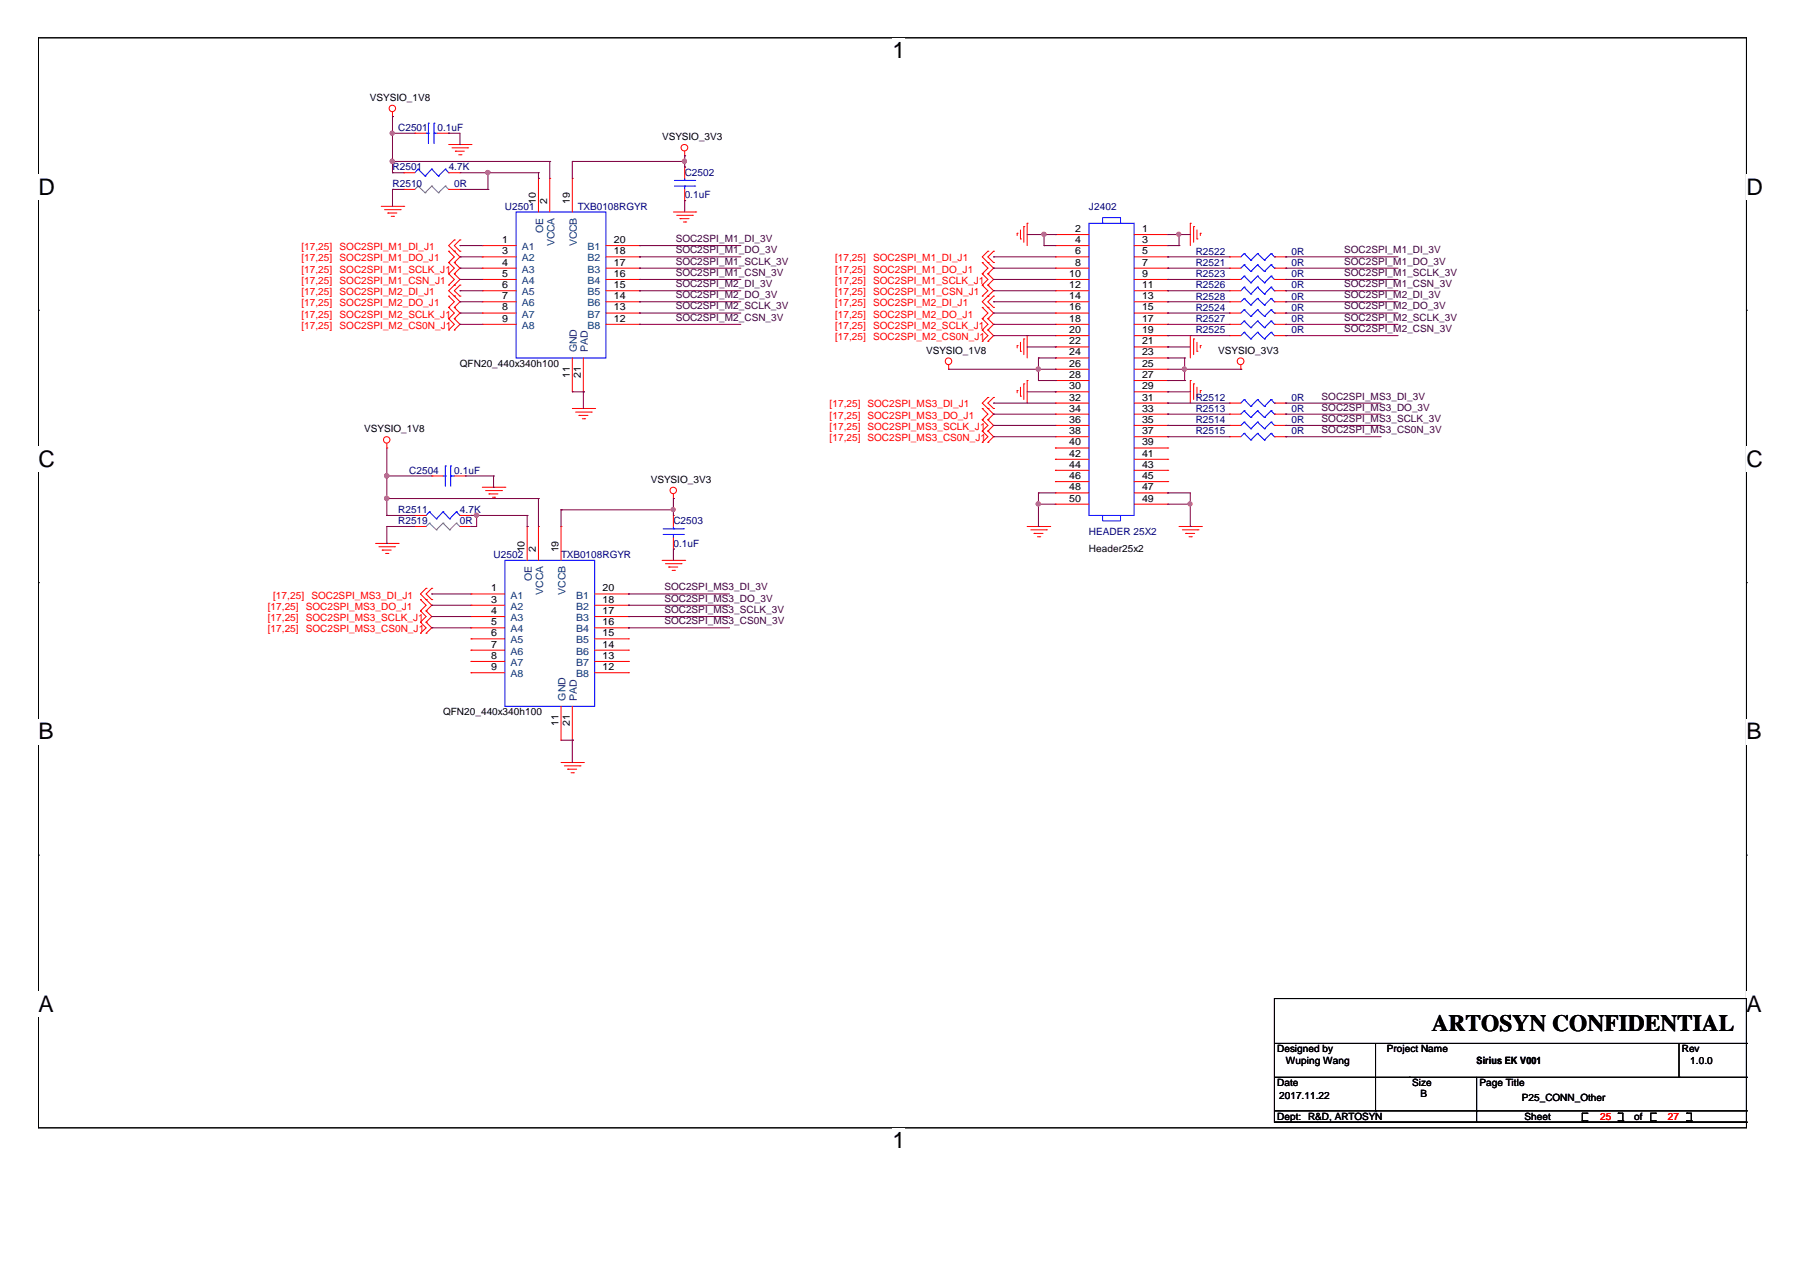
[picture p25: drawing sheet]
<svg xmlns="http://www.w3.org/2000/svg" width="297mm" height="210mm" viewBox="0 0 297 210" stroke-linecap="round" stroke-linejoin="round" font-family="sans-serif">
<defs><g id="words">
<text font-size="3.9" x="236.3" y="170.2">ARTOSYN CONFIDENTIAL</text>
<g font-size="3.8">
<text x="147.3" y="9.6">1</text>
<text x="6.3" y="32.1">D</text>
<text x="288.2" y="32.1">D</text>
<text x="6.3" y="77.1">C</text>
<text x="288.2" y="77.1">C</text>
<text x="6.3" y="122">B</text>
<text x="288.2" y="122">B</text>
<text x="6.3" y="167">A</text>
<text x="288.2" y="167">A</text>
<text x="147.3" y="189.5">1</text>
</g>
<g font-size="1.7">
<text x="61" y="16.6">VSYSIO_1V8</text>
<text x="109.3" y="23.1">VSYSIO_3V3</text>
<text x="88.4" y="33.7" transform="rotate(-90 88.4 33.7)">10</text>
<text x="90.3" y="33.7" transform="rotate(-90 90.3 33.7)">2</text>
<text x="94" y="33.7" transform="rotate(-90 94 33.7)">19</text>
<text x="82.9" y="40.1">1</text>
<text x="82.9" y="42">3</text>
<text x="101.3" y="42">18</text>
<text x="101.3" y="40.1">20</text>
<text x="177.4" y="38.3">2</text>
<text x="177.4" y="40.1">4</text>
<text x="177.4" y="42">6</text>
<text x="188.5" y="38.3">1</text>
<text x="188.5" y="40.1">3</text>
<text x="188.5" y="42">5</text>
<text x="82.9" y="43.8">4</text>
<text x="82.9" y="45.7">5</text>
<text x="82.9" y="47.6">6</text>
<text x="101.3" y="47.6">15</text>
<text x="101.3" y="45.7">16</text>
<text x="101.3" y="43.8">17</text>
<text x="176.4" y="45.7">10</text>
<text x="176.4" y="47.6">12</text>
<text x="177.4" y="43.8">8</text>
<text x="188.5" y="43.8">7</text>
<text x="188.5" y="45.7">9</text>
<text x="188.5" y="47.6">11</text>
<text x="82.9" y="49.4">7</text>
<text x="82.9" y="51.2">8</text>
<text x="82.9" y="53.1">9</text>
<text x="101.3" y="53.1">12</text>
<text x="101.3" y="51.2">13</text>
<text x="101.3" y="49.4">14</text>
<text x="176.4" y="49.4">14</text>
<text x="176.4" y="51.2">16</text>
<text x="176.4" y="53.1">18</text>
<text x="188.5" y="49.4">13</text>
<text x="188.5" y="51.2">15</text>
<text x="188.5" y="53.1">17</text>
<text x="152.8" y="58.3">VSYSIO_1V8</text>
<text x="176.4" y="55">20</text>
<text x="176.4" y="56.8">22</text>
<text x="176.4" y="58.6">24</text>
<text x="188.5" y="55">19</text>
<text x="188.5" y="56.8">21</text>
<text x="188.5" y="58.6">23</text>
<text x="201" y="58.3">VSYSIO_3V3</text>
<text x="75.9" y="60.6">QFN20_440x340h100</text>
<text x="94" y="62.3" transform="rotate(-90 94 62.3)">11</text>
<text x="95.8" y="62.3" transform="rotate(-90 95.8 62.3)">21</text>
<text x="176.4" y="60.5">26</text>
<text x="176.4" y="62.4">28</text>
<text x="176.4" y="64.2">30</text>
<text x="188.5" y="60.5">25</text>
<text x="188.5" y="62.4">27</text>
<text x="188.5" y="64.2">29</text>
<text x="60.1" y="71.3">VSYSIO_1V8</text>
<text x="176.4" y="66.1">32</text>
<text x="176.4" y="67.9">34</text>
<text x="176.4" y="69.8">36</text>
<text x="176.4" y="71.6">38</text>
<text x="188.5" y="66.1">31</text>
<text x="188.5" y="67.9">33</text>
<text x="188.5" y="69.8">35</text>
<text x="188.5" y="71.6">37</text>
<text x="176.4" y="73.5">40</text>
<text x="176.4" y="75.4">42</text>
<text x="176.4" y="77.2">44</text>
<text x="188.5" y="73.5">39</text>
<text x="188.5" y="75.4">41</text>
<text x="188.5" y="77.2">43</text>
<text x="107.4" y="79.6">VSYSIO_3V3</text>
<text x="176.4" y="79.1">46</text>
<text x="176.4" y="80.9">48</text>
<text x="176.4" y="82.8">50</text>
<text x="188.5" y="79.1">45</text>
<text x="188.5" y="80.9">47</text>
<text x="188.5" y="82.8">49</text>
<text x="86.6" y="91.2" transform="rotate(-90 86.6 91.2)">10</text>
<text x="88.4" y="91.2" transform="rotate(-90 88.4 91.2)">2</text>
<text x="92.2" y="91.2" transform="rotate(-90 92.2 91.2)">19</text>
<text x="179.7" y="91.2">Header25x2</text>
<text x="81" y="97.6">1</text>
<text x="81" y="99.5">3</text>
<text x="81" y="101.3">4</text>
<text x="99.4" y="101.3">17</text>
<text x="99.4" y="99.5">18</text>
<text x="99.4" y="97.6">20</text>
<text x="81" y="103.2">5</text>
<text x="81" y="105">6</text>
<text x="81" y="106.9">7</text>
<text x="99.4" y="106.9">14</text>
<text x="99.4" y="105">15</text>
<text x="99.4" y="103.2">16</text>
<text x="81" y="108.7">8</text>
<text x="81" y="110.6">9</text>
<text x="99.4" y="110.6">12</text>
<text x="99.4" y="108.7">13</text>
<text x="73.1" y="118">QFN20_440x340h100</text>
<text x="92.2" y="119.8" transform="rotate(-90 92.2 119.8)">11</text>
<text x="94" y="119.8" transform="rotate(-90 94 119.8)">21</text>
<text x="210.8" y="173.7">Designed by</text>
<text x="228.9" y="173.7">Project Name</text>
<text x="277.5" y="173.7">Rev</text>
<text x="210.8" y="179.3">Date</text>
<text x="212.2" y="175.5">Wuping Wang</text>
<text x="233" y="179.3">Size</text>
<text x="243.7" y="175.6">Sirius EK V001</text>
<text x="244.1" y="179.3">Page Title</text>
<text x="278.9" y="175.5">1.0.0</text>
<text x="210.8" y="184.8">Dept: R&amp;D, ARTOSYN</text>
<text x="211.1" y="181.3">2017.11.22</text>
<text x="234.4" y="181.1">B</text>
<text x="251.1" y="181.6">P25_CONN_Other</text>
<text x="251.6" y="184.8">Sheet</text>
<text x="269.7" y="184.8">of</text>
</g>
<g font-size="1.7" fill="#000080">
<text x="65.7" y="21.6">C2501</text>
<text x="72.2" y="21.6">0.1uF</text>
<text x="64.8" y="28.1">R2501</text>
<text x="74" y="28.1">4.7K</text>
<text x="113" y="29.1">C2502</text>
<text x="64.8" y="30.9">R2510</text>
<text x="75" y="30.9">0R</text>
<text x="83.3" y="34.6">U2501</text>
<text x="95.3" y="34.6">TXB0108RGYR</text>
<text x="113" y="32.7">0.1uF</text>
<text x="179.7" y="34.6">J2402</text>
<text x="197.3" y="47.6">R2526</text>
<text x="197.3" y="43.9">R2521</text>
<text x="197.3" y="42">R2522</text>
<text x="197.3" y="45.7">R2523</text>
<text x="213.1" y="47.6">0R</text>
<text x="213.1" y="43.9">0R</text>
<text x="213.1" y="42">0R</text>
<text x="213.1" y="45.7">0R</text>
<text x="197.3" y="53.1">R2527</text>
<text x="197.3" y="49.5">R2528</text>
<text x="197.3" y="51.3">R2524</text>
<text x="213.1" y="53.1">0R</text>
<text x="213.1" y="49.5">0R</text>
<text x="213.1" y="51.3">0R</text>
<text x="197.3" y="55">R2525</text>
<text x="213.1" y="55">0R</text>
<text x="197.3" y="69.8">R2514</text>
<text x="197.3" y="66.1">R2512</text>
<text x="197.3" y="71.7">R2515</text>
<text x="197.3" y="68">R2513</text>
<text x="213.1" y="69.8">0R</text>
<text x="213.1" y="66.1">0R</text>
<text x="213.1" y="71.7">0R</text>
<text x="213.1" y="68">0R</text>
<text x="67.5" y="78.2">C2504</text>
<text x="75" y="78.2">0.1uF</text>
<text x="65.7" y="84.7">R2511</text>
<text x="65.7" y="86.5">R2519</text>
<text x="75.9" y="84.7">4.7K</text>
<text x="75.9" y="86.5">0R</text>
<text x="111.1" y="86.5">C2503</text>
<text x="179.7" y="88.4">HEADER 25X2</text>
<text x="81.4" y="92.1">U2502</text>
<text x="92.6" y="92.1">TXB0108RGYR</text>
<text x="111.1" y="90.2">0.1uF</text>
</g>
<g font-size="1.7" fill="#f00">
<text x="49.7" y="41.3">[17,25]</text>
<text x="56" y="41.3">SOC2SPI_M1_DI_J1</text>
<text x="49.7" y="43.2">[17,25]</text>
<text x="49.7" y="45">[17,25]</text>
<text x="49.7" y="46.8">[17,25]</text>
<text x="56" y="43.2">SOC2SPI_M1_DO_J1</text>
<text x="56" y="45">SOC2SPI_M1_SCLK_J1</text>
<text x="56" y="46.8">SOC2SPI_M1_CSN_J1</text>
<text x="137.8" y="43.2">[17,25]</text>
<text x="137.8" y="45">[17,25]</text>
<text x="137.8" y="46.8">[17,25]</text>
<text x="144.1" y="43.2">SOC2SPI_M1_DI_J1</text>
<text x="144.1" y="45">SOC2SPI_M1_DO_J1</text>
<text x="144.1" y="46.8">SOC2SPI_M1_SCLK_J1</text>
<text x="49.7" y="50.6">[17,25]</text>
<text x="49.7" y="48.7">[17,25]</text>
<text x="49.7" y="52.4">[17,25]</text>
<text x="56" y="50.6">SOC2SPI_M2_DO_J1</text>
<text x="56" y="48.7">SOC2SPI_M2_DI_J1</text>
<text x="56" y="52.4">SOC2SPI_M2_SCLK_J1</text>
<text x="137.8" y="48.7">[17,25]</text>
<text x="137.8" y="52.4">[17,25]</text>
<text x="137.8" y="50.6">[17,25]</text>
<text x="144.1" y="48.7">SOC2SPI_M1_CSN_J1</text>
<text x="144.1" y="52.4">SOC2SPI_M2_DO_J1</text>
<text x="144.1" y="50.6">SOC2SPI_M2_DI_J1</text>
<text x="49.7" y="54.2">[17,25]</text>
<text x="56" y="54.2">SOC2SPI_M2_CS0N_J1</text>
<text x="137.8" y="54.2">[17,25]</text>
<text x="137.8" y="56.1">[17,25]</text>
<text x="144.1" y="54.2">SOC2SPI_M2_SCLK_J1</text>
<text x="144.1" y="56.1">SOC2SPI_M2_CS0N_J1</text>
<text x="136.9" y="67.2">[17,25]</text>
<text x="136.9" y="69.1">[17,25]</text>
<text x="136.9" y="71">[17,25]</text>
<text x="143.2" y="67.2">SOC2SPI_MS3_DI_J1</text>
<text x="143.2" y="69.1">SOC2SPI_MS3_DO_J1</text>
<text x="143.2" y="71">SOC2SPI_MS3_SCLK_J1</text>
<text x="136.9" y="72.8">[17,25]</text>
<text x="143.2" y="72.8">SOC2SPI_MS3_CS0N_J1</text>
<text x="44.2" y="100.6">[17,25]</text>
<text x="45.1" y="98.8">[17,25]</text>
<text x="50.5" y="100.6">SOC2SPI_MS3_DO_J1</text>
<text x="51.4" y="98.8">SOC2SPI_MS3_DI_J1</text>
<text x="44.2" y="102.5">[17,25]</text>
<text x="44.2" y="104.3">[17,25]</text>
<text x="50.5" y="102.5">SOC2SPI_MS3_SCLK_J1</text>
<text x="50.5" y="104.3">SOC2SPI_MS3_CS0N_J1</text>
<text x="264.1" y="184.8">25</text>
<text x="275.2" y="184.8">27</text>
</g>
<g font-size="1.7" fill="#004080">
<text x="86.1" y="41.3">A1</text>
<text x="89.6" y="38.4" transform="rotate(-90 89.6 38.4)">OE</text>
<text x="91.5" y="40.7" transform="rotate(-90 91.5 40.7)">VCCA</text>
<text x="95.2" y="40.7" transform="rotate(-90 95.2 40.7)">VCCB</text>
<text x="96.9" y="41.3">B1</text>
<text x="86.1" y="43.2">A2</text>
<text x="86.1" y="45">A3</text>
<text x="86.1" y="46.9">A4</text>
<text x="96.9" y="46.9">B4</text>
<text x="96.9" y="45">B3</text>
<text x="96.9" y="43.2">B2</text>
<text x="86.1" y="48.7">A5</text>
<text x="86.1" y="50.6">A6</text>
<text x="86.1" y="52.4">A7</text>
<text x="96.9" y="52.4">B7</text>
<text x="96.9" y="50.6">B6</text>
<text x="96.9" y="48.7">B5</text>
<text x="86.1" y="54.3">A8</text>
<text x="95.2" y="58.1" transform="rotate(-90 95.2 58.1)">GND</text>
<text x="96.9" y="54.3">B8</text>
<text x="97" y="58.1" transform="rotate(-90 97 58.1)">PAD</text>
<text x="87.8" y="95.9" transform="rotate(-90 87.8 95.9)">OE</text>
<text x="84.2" y="98.8">A1</text>
<text x="84.2" y="100.6">A2</text>
<text x="89.6" y="98.1" transform="rotate(-90 89.6 98.1)">VCCA</text>
<text x="93.3" y="98.1" transform="rotate(-90 93.3 98.1)">VCCB</text>
<text x="95.1" y="100.6">B2</text>
<text x="95.1" y="98.8">B1</text>
<text x="84.2" y="102.5">A3</text>
<text x="84.2" y="104.4">A4</text>
<text x="84.2" y="106.2">A5</text>
<text x="95.1" y="106.2">B5</text>
<text x="95.1" y="104.4">B4</text>
<text x="95.1" y="102.5">B3</text>
<text x="84.2" y="108">A6</text>
<text x="84.2" y="109.9">A7</text>
<text x="84.2" y="111.8">A8</text>
<text x="95.1" y="111.8">B8</text>
<text x="95.1" y="109.9">B7</text>
<text x="95.1" y="108">B6</text>
<text x="93.3" y="115.6" transform="rotate(-90 93.3 115.6)">GND</text>
<text x="95.2" y="115.6" transform="rotate(-90 95.2 115.6)">PAD</text>
</g>
<g font-size="1.7" fill="#400040">
<text x="111.5" y="41.8">SOC2SPI_M1_DO_3V</text>
<text x="111.5" y="39.9">SOC2SPI_M1_DI_3V</text>
<text x="221.8" y="41.8">SOC2SPI_M1_DI_3V</text>
<text x="111.5" y="43.7">SOC2SPI_M1_SCLK_3V</text>
<text x="111.5" y="45.5">SOC2SPI_M1_CSN_3V</text>
<text x="111.5" y="47.4">SOC2SPI_M2_DI_3V</text>
<text x="221.8" y="43.7">SOC2SPI_M1_DO_3V</text>
<text x="221.8" y="45.5">SOC2SPI_M1_SCLK_3V</text>
<text x="221.8" y="47.4">SOC2SPI_M1_CSN_3V</text>
<text x="111.5" y="49.2">SOC2SPI_M2_DO_3V</text>
<text x="111.5" y="51.1">SOC2SPI_M2_SCLK_3V</text>
<text x="111.5" y="52.9">SOC2SPI_M2_CSN_3V</text>
<text x="221.8" y="49.2">SOC2SPI_M2_DI_3V</text>
<text x="221.8" y="51.1">SOC2SPI_M2_DO_3V</text>
<text x="221.8" y="52.9">SOC2SPI_M2_SCLK_3V</text>
<text x="221.8" y="54.8">SOC2SPI_M2_CSN_3V</text>
<text x="218.1" y="65.9">SOC2SPI_MS3_DI_3V</text>
<text x="218.1" y="67.7">SOC2SPI_MS3_DO_3V</text>
<text x="218.1" y="69.6">SOC2SPI_MS3_SCLK_3V</text>
<text x="218.1" y="71.5">SOC2SPI_MS3_CS0N_3V</text>
<text x="109.6" y="99.3">SOC2SPI_MS3_DO_3V</text>
<text x="109.6" y="97.4">SOC2SPI_MS3_DI_3V</text>
<text x="109.6" y="101.1">SOC2SPI_MS3_SCLK_3V</text>
<text x="109.6" y="103">SOC2SPI_MS3_CS0N_3V</text>
</g>
</g></defs>
<path d="M6.3 6.2h281.9v179.9h-281.9z" fill="none" stroke="#000" stroke-width=".17"/>
<g fill="#fff">
<path d="M147.3 6.2h2.1v4.3h-2.1z"/>
<path d="M147.3 186.1h2.1v4.2h-2.1z"/>
<path d="M6.3 28.7h2.8v4.2h-2.8z"/>
<path d="M288.2 28.7h2.5v4.2h-2.5z"/>
<path d="M6.3 73.7h2.8v4.2h-2.8z"/>
<path d="M288.2 73.7h2.5v4.2h-2.5z"/>
</g>
<path d="M6.3 51.2h.1M288.2 51.2h.1" fill="none" stroke="#000" stroke-width=".17"/>
<g fill="#fff">
<path d="M6.3 118.6h2.6v4.3h-2.6z"/>
<path d="M288.2 118.6h2.5v4.3h-2.5z"/>
</g>
<path d="M6.3 96.2h.1M288.2 96.2h.1" fill="none" stroke="#000" stroke-width=".17"/>
<g fill="#fff">
<path d="M6.3 163.6h2.6v4.2h-2.6z"/>
<path d="M288.2 163.6h2.5v4.2h-2.5z"/>
</g>
<g fill="none" stroke="#000" stroke-width=".17">
<path d="M6.3 141.1h.1M288.2 141.1h.1M210.3 164.8h77.9v20.4h-77.9zM210.3 172.2h77.9M210.3 177.8h77.9M227 172.2v11.1M232.6 177.8h.1M243.7 177.8v7.4M277.1 177.8h.1M277.1 172.2v5.6M288.2 172.2h.1M288.2 177.8h.1"/>
<path d="M210.3 183.3h77.9M210.3 185.2h77.9M227 183.3h.1M243.7 183.3h.1M243.7 185.2h.1M261.1 185h.1M261.1 185h.8M261.9 183.7h.1M261.9 185h.1M261.9 183.7h-.8v1.3M267 185h.1M267 183.7h.1"/>
<path d="M267 183.7h.8v1.3M267 185h.8M267.8 185h.1M272.4 185h.1M272.4 185h.8M273.2 183.7h.1M273.2 185h.1M273.2 183.7h-.8v1.3M278.3 185h.1M278.3 183.7h.1M278.3 183.7h.8v1.3M278.3 185h.8"/>
<path d="M279.1 185h.1M288.2 183.3h.1M288.2 185.2h.1"/>
</g>
<g fill="none" stroke="#f00" stroke-width=".17">
<path d="M64.8 19.2h.1M64.8 18.5v.7M62.9 34.1h3.7M63.5 34.6h2.5M64 35.2h.1M64 35.2h1.5M64.6 35.7h.3M64.9 35.7h.1M66 34.6h.1M66.6 34.1h.1M66.6 28.5h.1M66.6 31.3h.1"/>
<path d="M66.6 28.5h1.9M66.6 31.3h1.9M68.5 22h.1M68.5 22h1.8M72.2 22h1.8M74 22h.1M74 23.8h3.7M74 28.5h1.9M74 31.3h1.9M74.6 24.4h2.6M75 39.6h.1M75 39.6l-1 .9 1.9 1.9-.9 .9"/>
<path d="M75.1 24.9h.1M75.1 24.9h1.5M75.7 25.5h.4M75.9 39.6h.1M75.9 28.5h.1M75.9 31.3h.1M75.9 39.6l-.9 .9 .9 1M76.1 25.5h.1M77.2 24.4h.1M77.7 23.8h.1M88.9 29.4h.1M88.9 29.4v5.6"/>
<path d="M90.7 29.4h.1M90.7 29.4v5.6M94.4 29.4h.1M94.4 29.4v5.6M111.1 35h3.7M111.7 35.5h2.6M112.2 36.1h.1M112.2 36.1h1.5M112.8 36.6h.4M113 25.7h.1M113 27.6h.1M113 33.1h.1"/>
<path d="M113 24.9v.8M113 27.6v1.8M113 31.3v1.8M113.2 36.6h.1M114.3 35.5h.1M114.8 35h.1M167.9 38.5h.1M167.9 38.5v.4M168.4 39.4h.1M168.4 37.9v1.5M169 37.4h.1M169 37.4v2.6"/>
<path d="M169.5 36.8h.1M169.5 36.8v3.7M174.2 38.7h.1M174.2 38.7h5.5M187.2 38.7h5.5M192.7 38.7h.1M196.4 36.8h.1M196.4 36.8v3.7M197 37.4h.1M197 37.4v2.6M197.5 39.4h.1M197.5 37.9v1.5"/>
<path d="M198.1 38.5h.1M198.1 38.5v.4M74 41.5h.1M74 43.3h.1M74 45.2h.1M74 47h.1M74 48.9h.1M74 50.7h.1M74 52.6h.1M74 54.5h.1M74 41.5l1 .9-1 .9M74 43.3l1 1-1 .9"/>
<path d="M74 45.2l1 .9-1 .9M74 48.9l1 .9-1 .9M74 50.7l1 1-1 .9M74 52.6l1 .9-1 1M75 41.5h.1M75 43.3h.1M75 45.2h.1M75 47h.1M75 50.7h.1M75 48.9h.1M75 52.6h.1M75 54.5h.1"/>
<path d="M75 43.3l.9 1-.9 .9M75 45.2l.9 .9-1.9 1.9 1 .9M75 48.9l.9 .9-.9 .9M75 50.7l.9 1-.9 .9M75 52.6l.9 .9-.9 1M75.9 41.5h.1M75.9 47h.1M75.9 48.9h.1M75.9 47l-.9 1 .9 .9M79.6 40.5h.1M79.6 42.4h.1M79.6 44.3h.1"/>
<path d="M79.6 46.1h.1M79.6 48h.1M79.6 49.8h.1M79.6 51.7h.1M79.6 53.5h.1M79.6 40.5h5.6M79.6 42.4h5.6M79.6 44.3h5.6M79.6 46.1h5.6M79.6 48h5.6M79.6 49.8h5.6M79.6 51.7h5.6"/>
<path d="M79.6 53.5h5.6M94.4 59.1v5.6M96.3 59.1v5.6M100 40.5h5.5M100 42.4h5.5M100 44.3h5.5M100 46.1h5.5M100 48h5.5M100 49.8h5.5M100 51.7h5.5M100 53.5h5.5M105.5 53.5h.1"/>
<path d="M105.5 51.7h.1M105.5 49.8h.1M105.5 48h.1M105.5 46.1h.1M105.5 44.3h.1M105.5 42.4h.1M105.5 40.5h.1M162.1 43.3h.1M162.1 45.2h.1M162.1 47h.1M162.1 48.9h.1M162.1 50.7h.1"/>
<path d="M162.1 52.6h.1M162.1 54.5h.1M162.1 56.3h.1M162.1 43.3l.9 1-.9 .9M162.1 45.2l.9 .9-.9 .9M162.1 47l.9 1-.9 .9M162.1 50.7l.9 1-.9 .9M162.1 52.6l.9 .9-.9 1M162.1 54.5l.9 .9-.9 .9M163 41.5h.1M163 43.3h.1M163 45.2h.1"/>
<path d="M163 47h.1M163 48.9h.1M163 52.6h.1M163 50.7h.1M163 54.5h.1M163 56.3h.1M163 41.5l-.9 .9 1.9 1.9-1 .9M163 45.2l1 .9-1 .9M163 47l1 1-1 .9M163 48.9l-.9 .9 1.9 1.9-1 .9M163 52.6l1 .9-1 1M163 54.5l1 .9-1 .9"/>
<path d="M164 41.5h.1M164 43.3h.1M164 48.9h.1M164 50.7h.1M164 41.5l-1 .9 1 .9M164 48.9l-1 .9 1 .9M167.9 57h.1M167.9 57v.4M168.4 58h.1M168.4 56.5v1.5M169 55.9h.1M169 55.9v2.6"/>
<path d="M169.5 55.4h.1M169.5 55.4v3.7M174.2 40.5h.1M174.2 42.4h.1M174.2 44.3h.1M174.2 46.1h.1M174.2 48h.1M174.2 49.8h.1M174.2 51.7h.1M174.2 53.5h.1M174.2 55.4h.1M174.2 57.2h.1"/>
<path d="M174.2 59.1h.1M174.2 55.4h5.5M174.2 40.5h5.5M174.2 42.4h5.5M174.2 44.3h5.5M174.2 46.1h5.5M174.2 48h5.5M174.2 49.8h5.5M174.2 51.7h5.5M174.2 53.5h5.5M174.2 57.2h5.5M174.2 59.1h5.5"/>
<path d="M187.2 55.4h5.5M187.2 40.5h5.5M187.2 42.4h5.5M187.2 44.3h5.5M187.2 46.1h5.5M187.2 48h5.5M187.2 49.8h5.5M187.2 51.7h5.5M187.2 53.5h5.5M187.2 57.2h5.5M187.2 59.1h5.5M192.7 40.5h.1"/>
<path d="M192.7 42.4h.1M192.7 44.3h.1M192.7 46.1h.1M192.7 48h.1M192.7 49.8h.1M192.7 51.7h.1M192.7 53.5h.1M192.7 55.4h.1M192.7 57.2h.1M192.7 59.1h.1M196.4 55.4h.1M196.4 55.4v3.7"/>
<path d="M197 55.9h.1M197 55.9v2.6M197.5 58h.1M197.5 56.5v1.5M198.1 57h.1M198.1 57v.4M202.9 55.4h.1M202.9 48h.1M202.9 53.5h.1M202.9 49.8h.1M202.9 44.3h.1M202.9 42.4h.1"/>
<path d="M202.9 46.1h.1M202.9 51.7h.1M202.9 55.4h1.9M202.9 42.4h1.9M202.9 44.3h1.9M202.9 46.1h1.9M202.9 48h1.9M202.9 49.8h1.9M202.9 51.7h1.9M202.9 53.5h1.9M210.3 55.4h1.9M210.3 42.4h1.9"/>
<path d="M210.3 44.3h1.9M210.3 46.1h1.9M210.3 48h1.9M210.3 49.8h1.9M210.3 51.7h1.9M210.3 53.5h1.9M212.2 55.4h.1M212.2 48h.1M212.2 53.5h.1M212.2 49.8h.1M212.2 44.3h.1M212.2 42.4h.1"/>
<path d="M212.2 46.1h.1M212.2 51.7h.1M63.8 73.9h.1M63.8 73.2v.7M71.2 78.5h.1M71.2 78.5h1.9M75 78.5h1.8M76.8 78.5h.1M94.4 64.7h.1M94.4 67.4h3.7M95 68h2.6M95.5 68.6h.1"/>
<path d="M95.5 68.6h1.5M96.1 69.1h.4M96.3 64.7h.1M96.5 69.1h.1M97.6 68h.1M98.1 67.4h.1M156.5 60.9h.1M156.5 60.2v.7M162.1 67.4h.1M162.1 69.3h.1M162.1 71.1h.1M162.1 73h.1"/>
<path d="M162.1 67.4l.9 .9-.9 1M162.1 69.3l.9 .9-.9 .9M162.1 71.1l.9 1-.9 .9M163 65.6h.1M163 67.4h.1M163 69.3h.1M163 71.1h.1M163 73h.1M163 65.6l-.9 .9 .9 .9M163 67.4l1 .9-1 1M163 69.3l1 .9-1 .9M163 71.1l1 1-1 .9"/>
<path d="M164 65.6h.1M164 67.4h.1M164 65.6l-1 .9 1 .9M167.9 64.4h.1M167.9 64.4v.4M168.4 65.4h.1M168.4 63.9v1.5M169 63.3h.1M169 63.3v2.6M169.5 62.8h.1M169.5 62.8v3.7M174.2 60.9h.1"/>
<path d="M174.2 62.8h.1M174.2 64.7h.1M174.2 66.5h.1M174.2 68.3h.1M174.2 70.2h.1M174.2 72.1h.1M174.2 73.9h.1M174.2 75.8h.1M174.2 77.6h.1M174.2 79.5h.1M174.2 70.2h5.5M174.2 66.5h5.5"/>
<path d="M174.2 72.1h5.5M174.2 60.9h5.5M174.2 62.8h5.5M174.2 64.7h5.5M174.2 68.3h5.5M174.2 73.9h5.5M174.2 75.8h5.5M174.2 77.6h5.5M174.2 79.5h5.5M187.2 70.2h5.5M187.2 66.5h5.5M187.2 72.1h5.5"/>
<path d="M187.2 60.9h5.5M187.2 62.8h5.5M187.2 64.7h5.5M187.2 68.3h5.5M187.2 73.9h5.5M187.2 75.8h5.5M187.2 77.6h5.5M187.2 79.5h5.5M192.7 60.9h.1M192.7 62.8h.1M192.7 64.7h.1M192.7 66.5h.1"/>
<path d="M192.7 68.3h.1M192.7 70.2h.1M192.7 72.1h.1M192.7 73.9h.1M192.7 75.8h.1M192.7 77.6h.1M192.7 79.5h.1M196.4 62.8h.1M196.4 62.8v3.7M197 63.3h.1M197 63.3v2.6M197.5 65.4h.1"/>
<path d="M197.5 63.9v1.5M198.1 64.4h.1M198.1 64.4v.4M202.9 70.2h.1M202.9 66.5h.1M202.9 72.1h.1M202.9 68.3h.1M202.9 70.2h1.9M202.9 66.5h1.9M202.9 72.1h1.9M202.9 68.3h1.9M204.8 60.9h.1"/>
<path d="M204.8 60.2v.7M210.3 70.2h1.9M210.3 66.5h1.9M210.3 72.1h1.9M210.3 68.3h1.9M212.2 70.2h.1M212.2 66.5h.1M212.2 72.1h.1M212.2 68.3h.1M62 89.7h3.7M62.5 90.2h2.6M63.1 90.8h.1"/>
<path d="M63.1 90.8h1.5M63.6 91.3h.4M64 91.3h.1M65.1 90.2h.1M65.7 89.7h.1M68.5 85.1h.1M68.5 86.9h.1M68.5 86.9h1.8M68.5 85.1h1.8M69.4 98.9h.1M69.4 98.9l.9 1-.9 .9M70.3 97.1h.1"/>
<path d="M70.3 98.9h.1M70.3 97.1l-.9 .9 1.8 1.9-.9 .9M71.2 97.1h.1M71.2 98.9h.1M71.2 97.1l-.9 .9 .9 .9M75.9 86.9h1.8M75.9 85.1h1.8M77.7 85.1h.1M77.7 86.9h.1M77.7 98h.1M77.7 99.9h.1M77.7 98h5.6"/>
<path d="M77.7 99.9h5.6M79.6 80.4h3.7M80.1 81h2.7M80.7 81.5h.1M80.7 81.5h1.5M81.3 82.1h.3M81.6 82.1h.1M82.8 81h.1M83.3 80.4h.1M87 86.9h.1M87 86.9v5.6M88.9 86.9h.1"/>
<path d="M88.9 86.9v5.6M92.6 86.9h.1M92.6 86.9v5.6M98.1 98h5.6M98.1 99.9h5.6M103.7 99.9h.1M103.7 98h.1M109.3 92.5h3.7M109.8 93h2.6M110.4 93.6h.1M110.4 93.6h1.4M110.9 94.1h.4"/>
<path d="M111.1 82.3h.1M111.1 85.1h.1M111.1 90.6h.1M111.1 81.5v.8M111.1 85.1v1.8M111.1 88.7v1.9M111.3 94.1h.1M112.4 93h.1M113 92.5h.1M169.5 86.9h3.7M170.1 87.4h2.6M170.6 88h.1"/>
<path d="M170.6 88h1.5M171.2 88.6h.4M171.6 88.6h.1M172.7 87.4h.1M173.2 86.9h.1M174.2 81.3h.1M174.2 83.2h.1M174.2 81.3h5.5M174.2 83.2h5.5M187.2 81.3h5.5M187.2 83.2h5.5M192.7 81.3h.1"/>
<path d="M192.7 83.2h.1M194.6 86.9h3.6M195.1 87.4h2.6M195.7 88h.1M195.7 88h1.4M196.2 88.6h.4M196.6 88.6h.1M197.7 87.4h.1M198.2 86.9h.1M69.4 100.8h.1M69.4 102.7h.1M69.4 104.5h.1"/>
<path d="M69.4 100.8l.9 .9-.9 1M69.4 102.7l.9 .9-.9 .9M70.3 100.8h.1M70.3 102.7h.1M70.3 104.5h.1M70.3 100.8l.9 .9-.9 1M70.3 102.7l.9 .9-.9 .9M77.7 101.7h.1M77.7 103.6h.1M77.7 105.4h.1M77.7 107.3h.1M77.7 109.1h.1"/>
<path d="M77.7 111h.1M77.7 101.7h5.6M77.7 103.6h5.6M77.7 105.4h5.6M77.7 107.3h5.6M77.7 109.1h5.6M77.7 111h5.6M92.6 116.6v5.5M94.4 116.6v5.5M98.1 101.7h5.6M98.1 103.6h5.6M98.1 105.4h5.6"/>
<path d="M98.1 107.3h5.6M98.1 109.1h5.6M98.1 111h5.6M103.7 111h.1M103.7 109.1h.1M103.7 107.3h.1M103.7 105.4h.1M103.7 103.6h.1M103.7 101.7h.1M92.6 122.1h.1M92.6 125.8h3.7M93.1 126.4h2.6"/>
<path d="M93.7 126.9h.1M93.7 126.9h1.5M94.2 127.5h.4M94.4 122.1h.1M94.6 127.5h.1M95.7 126.4h.1M96.3 125.8h.1"/>
<circle cx="64.7" cy="17.9" r=".54"/>
<circle cx="112.9" cy="24.4" r=".55"/>
<circle cx="156.5" cy="59.6" r=".55"/>
<circle cx="204.7" cy="59.6" r=".56"/>
<circle cx="63.8" cy="72.6" r=".54"/>
<circle cx="111.1" cy="80.9" r=".54"/>
</g>
<g fill="none" stroke="#00f" stroke-width=".17">
<path d="M69 27.9h.1M69 27.9l-.5 .6M69 27.9l1.1 1.2M70.1 29.1h.1M70.3 22h.4M70.7 22h.1M70.7 20.3h.1M70.7 20.3v3.4M71.2 27.9h.1M71.2 27.9l-1.1 1.2M71.2 27.9l1.1 1.2M71.6 20.3h.1"/>
<path d="M71.6 22h.1M71.6 22h.6M71.6 20.3v3.4M72.3 29.1h.1M73.5 27.9h.1M73.5 27.9l-1.2 1.2M73.5 27.9l.5 .6M74 28.5h.1M85.2 35h14.8v24.1h-14.8zM111.3 30.7h3.3M111.3 29.8h3.3M113 29.8h.1"/>
<path d="M113 30.7h.1M113 29.4v.4M113 30.7v.6M114.6 30.7h.1M114.6 29.8h.1M179.7 36.8h7.5v48.3h-7.5zM181.9 36.8v-.9h3v.9M205.3 54.8h.1M205.3 47.4h.1M205.3 53h.1M205.3 49.2h.1M205.3 43.7h.1"/>
<path d="M205.3 41.8h.1M205.3 45.6h.1M205.3 51.1h.1M205.3 54.8l-.5 .6M205.3 54.8l1.1 1.1M205.3 47.4l-.5 .6M205.3 47.4l1.1 1.1M205.3 53l-.5 .5M205.3 53l1.1 1.1M205.3 49.2l-.5 .6M205.3 49.2l1.1 1.1M205.3 43.7l-.5 .6"/>
<path d="M205.3 43.7l1.1 1.1M205.3 41.8l-.5 .6M205.3 41.8l1.1 1.1M205.3 45.6l-.5 .5M205.3 45.6l1.1 1.1M205.3 51.1l-.5 .6M205.3 51.1l1.1 1.1M206.4 55.9h.1M206.4 48.5h.1M206.4 54.1h.1M206.4 50.3h.1M206.4 44.8h.1"/>
<path d="M206.4 42.9h.1M206.4 46.7h.1M206.4 52.2h.1M207.5 54.8h.1M207.5 47.4h.1M207.5 53h.1M207.5 49.2h.1M207.5 43.7h.1M207.5 41.8h.1M207.5 45.6h.1M207.5 51.1h.1M207.5 54.8l-1.1 1.1"/>
<path d="M207.5 54.8l1.2 1.1M207.5 47.4l-1.1 1.1M207.5 47.4l1.2 1.1M207.5 53l-1.1 1.1M207.5 53l1.2 1.1M207.5 49.2l-1.1 1.1M207.5 49.2l1.2 1.1M207.5 43.7l-1.1 1.1M207.5 43.7l1.2 1.1M207.5 41.8l-1.1 1.1M207.5 41.8l1.2 1.1M207.5 45.6l-1.1 1.1"/>
<path d="M207.5 45.6l1.2 1.1M207.5 51.1l-1.1 1.1M207.5 51.1l1.2 1.1M208.7 55.9h.1M208.7 48.5h.1M208.7 54.1h.1M208.7 50.3h.1M208.7 44.8h.1M208.7 42.9h.1M208.7 46.7h.1M208.7 52.2h.1M209.8 54.8h.1"/>
<path d="M209.8 47.4h.1M209.8 53h.1M209.8 49.2h.1M209.8 43.7h.1M209.8 41.8h.1M209.8 45.6h.1M209.8 51.1h.1M209.8 54.8l-1.1 1.1M209.8 54.8l.5 .6M209.8 47.4l-1.1 1.1M209.8 47.4l.5 .6M209.8 53l-1.1 1.1"/>
<path d="M209.8 53l.5 .5M209.8 49.2l-1.1 1.1M209.8 49.2l.5 .6M209.8 43.7l-1.1 1.1M209.8 43.7l.5 .6M209.8 41.8l-1.1 1.1M209.8 41.8l.5 .6M209.8 45.6l-1.1 1.1M209.8 45.6l.5 .5M209.8 51.1l-1.1 1.1M209.8 51.1l.5 .6M210.3 55.4h.1"/>
<path d="M210.3 48h.1M210.3 53.5h.1M210.3 49.8h.1M210.3 44.3h.1M210.3 42.4h.1M210.3 46.1h.1M210.3 51.7h.1M73.1 78.5h.4M73.5 78.5h.1M73.5 76.9h.1M73.5 76.9v3.3M74.4 76.9h.1"/>
<path d="M74.4 78.5h.1M74.4 78.5h.6M74.4 76.9v3.3M205.3 69.7h.1M205.3 65.9h.1M205.3 71.5h.1M205.3 67.8h.1M205.3 69.7l-.5 .5M205.3 69.7l1.1 1.1M205.3 65.9l-.5 .6M205.3 65.9l1.1 1.2M205.3 71.5l-.5 .6"/>
<path d="M205.3 71.5l1.1 1.1M205.3 67.8l-.5 .5M205.3 67.8l1.1 1.1M206.4 70.8h.1M206.4 67.1h.1M206.4 72.6h.1M206.4 68.9h.1M207.5 69.7h.1M207.5 65.9h.1M207.5 71.5h.1M207.5 67.8h.1M207.5 69.7l-1.1 1.1"/>
<path d="M207.5 69.7l1.2 1.1M207.5 65.9l-1.1 1.2M207.5 65.9l1.2 1.2M207.5 71.5l-1.1 1.1M207.5 71.5l1.2 1.1M207.5 67.8l-1.1 1.1M207.5 67.8l1.2 1.1M208.7 70.8h.1M208.7 67.1h.1M208.7 72.6h.1M208.7 68.9h.1M209.8 69.7h.1"/>
<path d="M209.8 65.9h.1M209.8 71.5h.1M209.8 67.8h.1M209.8 69.7l-1.1 1.1M209.8 69.7l.5 .5M209.8 65.9l-1.1 1.2M209.8 65.9l.5 .6M209.8 71.5l-1.1 1.1M209.8 71.5l.5 .6M209.8 67.8l-1.1 1.1M209.8 67.8l.5 .5M210.3 70.2h.1"/>
<path d="M210.3 66.5h.1M210.3 72.1h.1M210.3 68.3h.1M70.9 84.5h.1M70.9 84.5l-.6 .6M70.9 84.5l1.1 1.1M72 85.6h.1M73.1 84.5h.1M73.1 84.5l-1.1 1.1M73.1 84.5l1.1 1.1M74.2 85.6h.1M75.3 84.5h.1"/>
<path d="M75.3 84.5l-1.1 1.1M75.3 84.5l.6 .6M75.9 85.1h.1M83.3 92.5h14.8v24.1h-14.8zM109.4 88.2h3.4M109.4 87.3h3.4M111.1 87.3h.1M111.1 88.2h.1M111.1 86.9v.4M111.1 88.2v.5M112.8 88.2h.1M112.8 87.3h.1"/>
<path d="M180.6 85.1h1.3v.9h3v-.9"/>
</g>
<g fill="none" stroke="#808080" stroke-width=".17">
<path d="M69 30.7h.1M69 30.7l-.5 .6M69 30.7l1.1 1.1M70.1 31.8h.1M71.2 30.7h.1M71.2 30.7l-1.1 1.1M71.2 30.7l1.1 1.1M72.3 31.8h.1M73.5 30.7h.1M73.5 30.7l-1.2 1.1M73.5 30.7l.5 .6M74 31.3h.1"/>
<path d="M70.9 86.3h.1M70.9 86.3l-.6 .6M70.9 86.3l1.1 1.1M72 87.4h.1M73.1 86.3h.1M73.1 86.3l-1.1 1.1M73.1 86.3l1.1 1.1M74.2 87.4h.1M75.3 86.3h.1M75.3 86.3l-1.1 1.1M75.3 86.3l.6 .6M75.9 86.9h.1"/>
</g>
<g fill="none" stroke="#800040" stroke-width=".17">
<path d="M64.8 19.2h.1M64.8 19.2v9.3M64.8 26.6h.1M64.8 22h.1M64.8 31.3h.1M64.8 28.5h.1M64.8 31.3v2.8M64.8 26.6h25.9M64.8 22h3.7M64.8 31.3h1.8M64.8 28.5h1.8M74 22h.1"/>
<path d="M74 22h1.9v1.8M75.9 23.8h.1M75.9 31.3h4.6M75.9 28.5h13M80.5 28.5h.1M80.5 31.3h.1M80.5 28.5v2.8M88.9 29.4h.1M88.9 28.5h.1M88.9 28.5v.9M90.7 26.6h.1M90.7 26.6v2.8"/>
<path d="M94.4 26.6h.1M94.4 26.6h18.6M94.4 26.6v2.8M113 25.7h.1M113 33.1h.1M113 26.6h.1M113 27.6h.1M113 25.7v1.9M113 33.1v1.9M169.5 38.7h4.7M172.3 38.7h.1M172.3 38.7v1.8"/>
<path d="M174.2 38.7h.1M192.7 38.7h3.7M194.6 38.7h.1M194.6 38.7v1.8M75.9 40.5h.1M75.9 42.4h.1M75.9 44.3h.1M75.9 46.1h.1M75.9 49.8h.1M75.9 48h.1M75.9 51.7h.1M75.9 53.5h.1"/>
<path d="M75.9 42.4h3.7M75.9 40.5h3.7M75.9 44.3h3.7M75.9 46.1h3.7M75.9 49.8h3.7M75.9 48h3.7M75.9 51.7h3.7M75.9 53.5h3.7M105.5 42.4h.1M105.5 40.5h.1M105.5 44.3h.1M105.5 46.1h.1"/>
<path d="M105.5 49.8h.1M105.5 51.7h.1M105.5 48h.1M105.5 53.5h.1M105.5 42.4h16.8M105.5 40.5h16.8M105.5 44.3h16.8M105.5 46.1h16.8M105.5 49.8h16.8M105.5 48h16.8M105.5 51.7h16.8M105.5 53.5h16.8"/>
<path d="M164 42.4h.1M164 44.3h.1M164 46.1h.1M164 48h.1M164 51.7h.1M164 49.8h.1M164 53.5h.1M164 55.4h.1M164 42.4h10.2M164 44.3h10.2M164 46.1h10.2M164 49.8h10.2"/>
<path d="M164 48h10.2M164 51.7h10.2M164 53.5h10.2M164 55.4h10.2M169.5 57.2h4.7M171.4 59.1h.1M171.4 59.1v3.7M171.4 59.1h2.8M172.3 40.5h.1M172.3 40.5h1.9M174.2 59.1h.1M174.2 57.2h.1"/>
<path d="M192.7 42.4h.1M192.7 51.7h.1M192.7 46.1h.1M192.7 49.8h.1M192.7 48h.1M192.7 44.3h.1M192.7 53.5h.1M192.7 55.4h.1M192.7 59.1h.1M192.7 57.2h.1M192.7 42.4h10.2M192.7 40.5h1.9"/>
<path d="M192.7 44.3h10.2M192.7 46.1h10.2M192.7 49.8h10.2M192.7 48h10.2M192.7 51.7h10.2M192.7 53.5h10.2M192.7 55.4h10.2M192.7 59.1h2.8M192.7 57.2h3.7M194.6 40.5h.1M195.5 59.1h.1M195.5 59.1v3.7"/>
<path d="M212.2 49.8h.1M212.2 51.7h.1M212.2 53.5h.1M212.2 55.4h.1M212.2 42.4h.1M212.2 44.3h.1M212.2 46.1h.1M212.2 48h.1M212.2 42.4h18.5M212.2 44.3h18.5M212.2 46.1h18.5M212.2 49.8h18.5"/>
<path d="M212.2 48h18.5M212.2 51.7h18.5M212.2 53.5h18.5M212.2 55.4h18.5M63.8 78.5h.1M63.8 73.9v11.2M63.8 78.5h7.4M76.8 78.5h4.6M81.4 78.5h.1M81.4 78.5v1.9M94.4 64.7h1.9M96.3 64.7h.1"/>
<path d="M96.3 64.7v2.7M156.5 60.9h17.7M164 66.5h.1M164 68.3h.1M164 70.2h.1M164 72.1h.1M164 70.2h10.2M164 68.3h10.2M164 66.5h10.2M164 72.1h10.2M169.5 64.7h4.7M171.4 60.9h.1"/>
<path d="M171.4 62.8h.1M171.4 62.8h2.8M174.2 60.9h.1M174.2 62.8h.1M174.2 64.7h.1M192.7 70.2h.1M192.7 68.3h.1M192.7 66.5h.1M192.7 72.1h.1M192.7 62.8h.1M192.7 64.7h.1M192.7 60.9h12.1"/>
<path d="M192.7 70.2h10.2M192.7 68.3h10.2M192.7 66.5h10.2M192.7 72.1h10.2M192.7 62.8h2.8M192.7 64.7h3.7M195.5 60.9h.1M195.5 62.8h.1M204.8 60.9h.1M212.2 68.3h.1M212.2 70.2h.1M212.2 72.1h.1"/>
<path d="M212.2 66.5h.1M212.2 70.2h15.7M212.2 68.3h15.7M212.2 66.5h15.7M212.2 72.1h15.7M63.8 89.7h.1M63.8 85.1h.1M63.8 82.3h.1M63.8 86.9h.1M63.8 86.9v2.8M63.8 85.1h4.7M63.8 82.3h25.1"/>
<path d="M63.8 86.9h4.7M71.2 98h.1M71.2 99.9h.1M71.2 99.9h6.5M71.2 98h6.5M77.7 85.1h.1M77.7 86.9h.1M77.7 85.1h9.3M78.7 85.1h.1M78.7 85.1v1.8h-1M81.4 80.4h.1M87 86.9h.1"/>
<path d="M87 85.1h.1M87 85.1v1.8M88.9 82.3h.1M88.9 82.3v4.6M92.6 84.1h.1M92.6 84.1v2.8M92.6 84.1h18.5M103.7 99.9h.1M103.7 98h.1M103.7 99.9h16.7M103.7 98h16.7M111.1 82.3h.1"/>
<path d="M111.1 90.6h.1M111.1 84.1h.1M111.1 82.3v2.8M111.1 90.6v1.9M171.4 83.2h.1M171.4 81.3h.1M171.4 86.9h.1M171.4 81.3v5.6M171.4 81.3h2.8M171.4 83.2h2.8M192.7 81.3h.1M192.7 81.3h3.7v5.6"/>
<path d="M192.7 83.2h3.7M196.4 83.2h.1M196.4 86.9h.1M71.2 101.7h.1M71.2 103.6h.1M71.2 101.7h6.5M71.2 103.6h6.5M103.7 101.7h.1M103.7 103.6h.1M103.7 101.7h16.7M103.7 103.6h16.7M92.6 122.1h1.8"/>
<path d="M94.4 122.1h.1M94.4 122.1v3.7"/>
</g>
<g fill="#f0f" stroke="#f0f" stroke-width=".17">
<circle cx="64.7" cy="22" r=".34"/>
<circle cx="112.9" cy="26.6" r=".35"/>
<circle cx="63.8" cy="78.5" r=".37"/>
<circle cx="194.5" cy="38.7" r=".34"/>
<circle cx="172.3" cy="38.7" r=".36"/>
<circle cx="195.4" cy="60.9" r=".35"/>
<circle cx="171.3" cy="60.9" r=".37"/>
<circle cx="171.3" cy="83.2" r=".36"/>
<circle cx="196.4" cy="83.2" r=".34"/>
<circle cx="64.7" cy="26.6" r=".35"/>
<circle cx="80.5" cy="28.5" r=".36"/>
<circle cx="111.1" cy="84.1" r=".34"/>
<circle cx="63.8" cy="82.2" r=".37"/>
<circle cx="78.6" cy="85" r=".36"/>
</g>
<use href="#words"/>
</svg>
